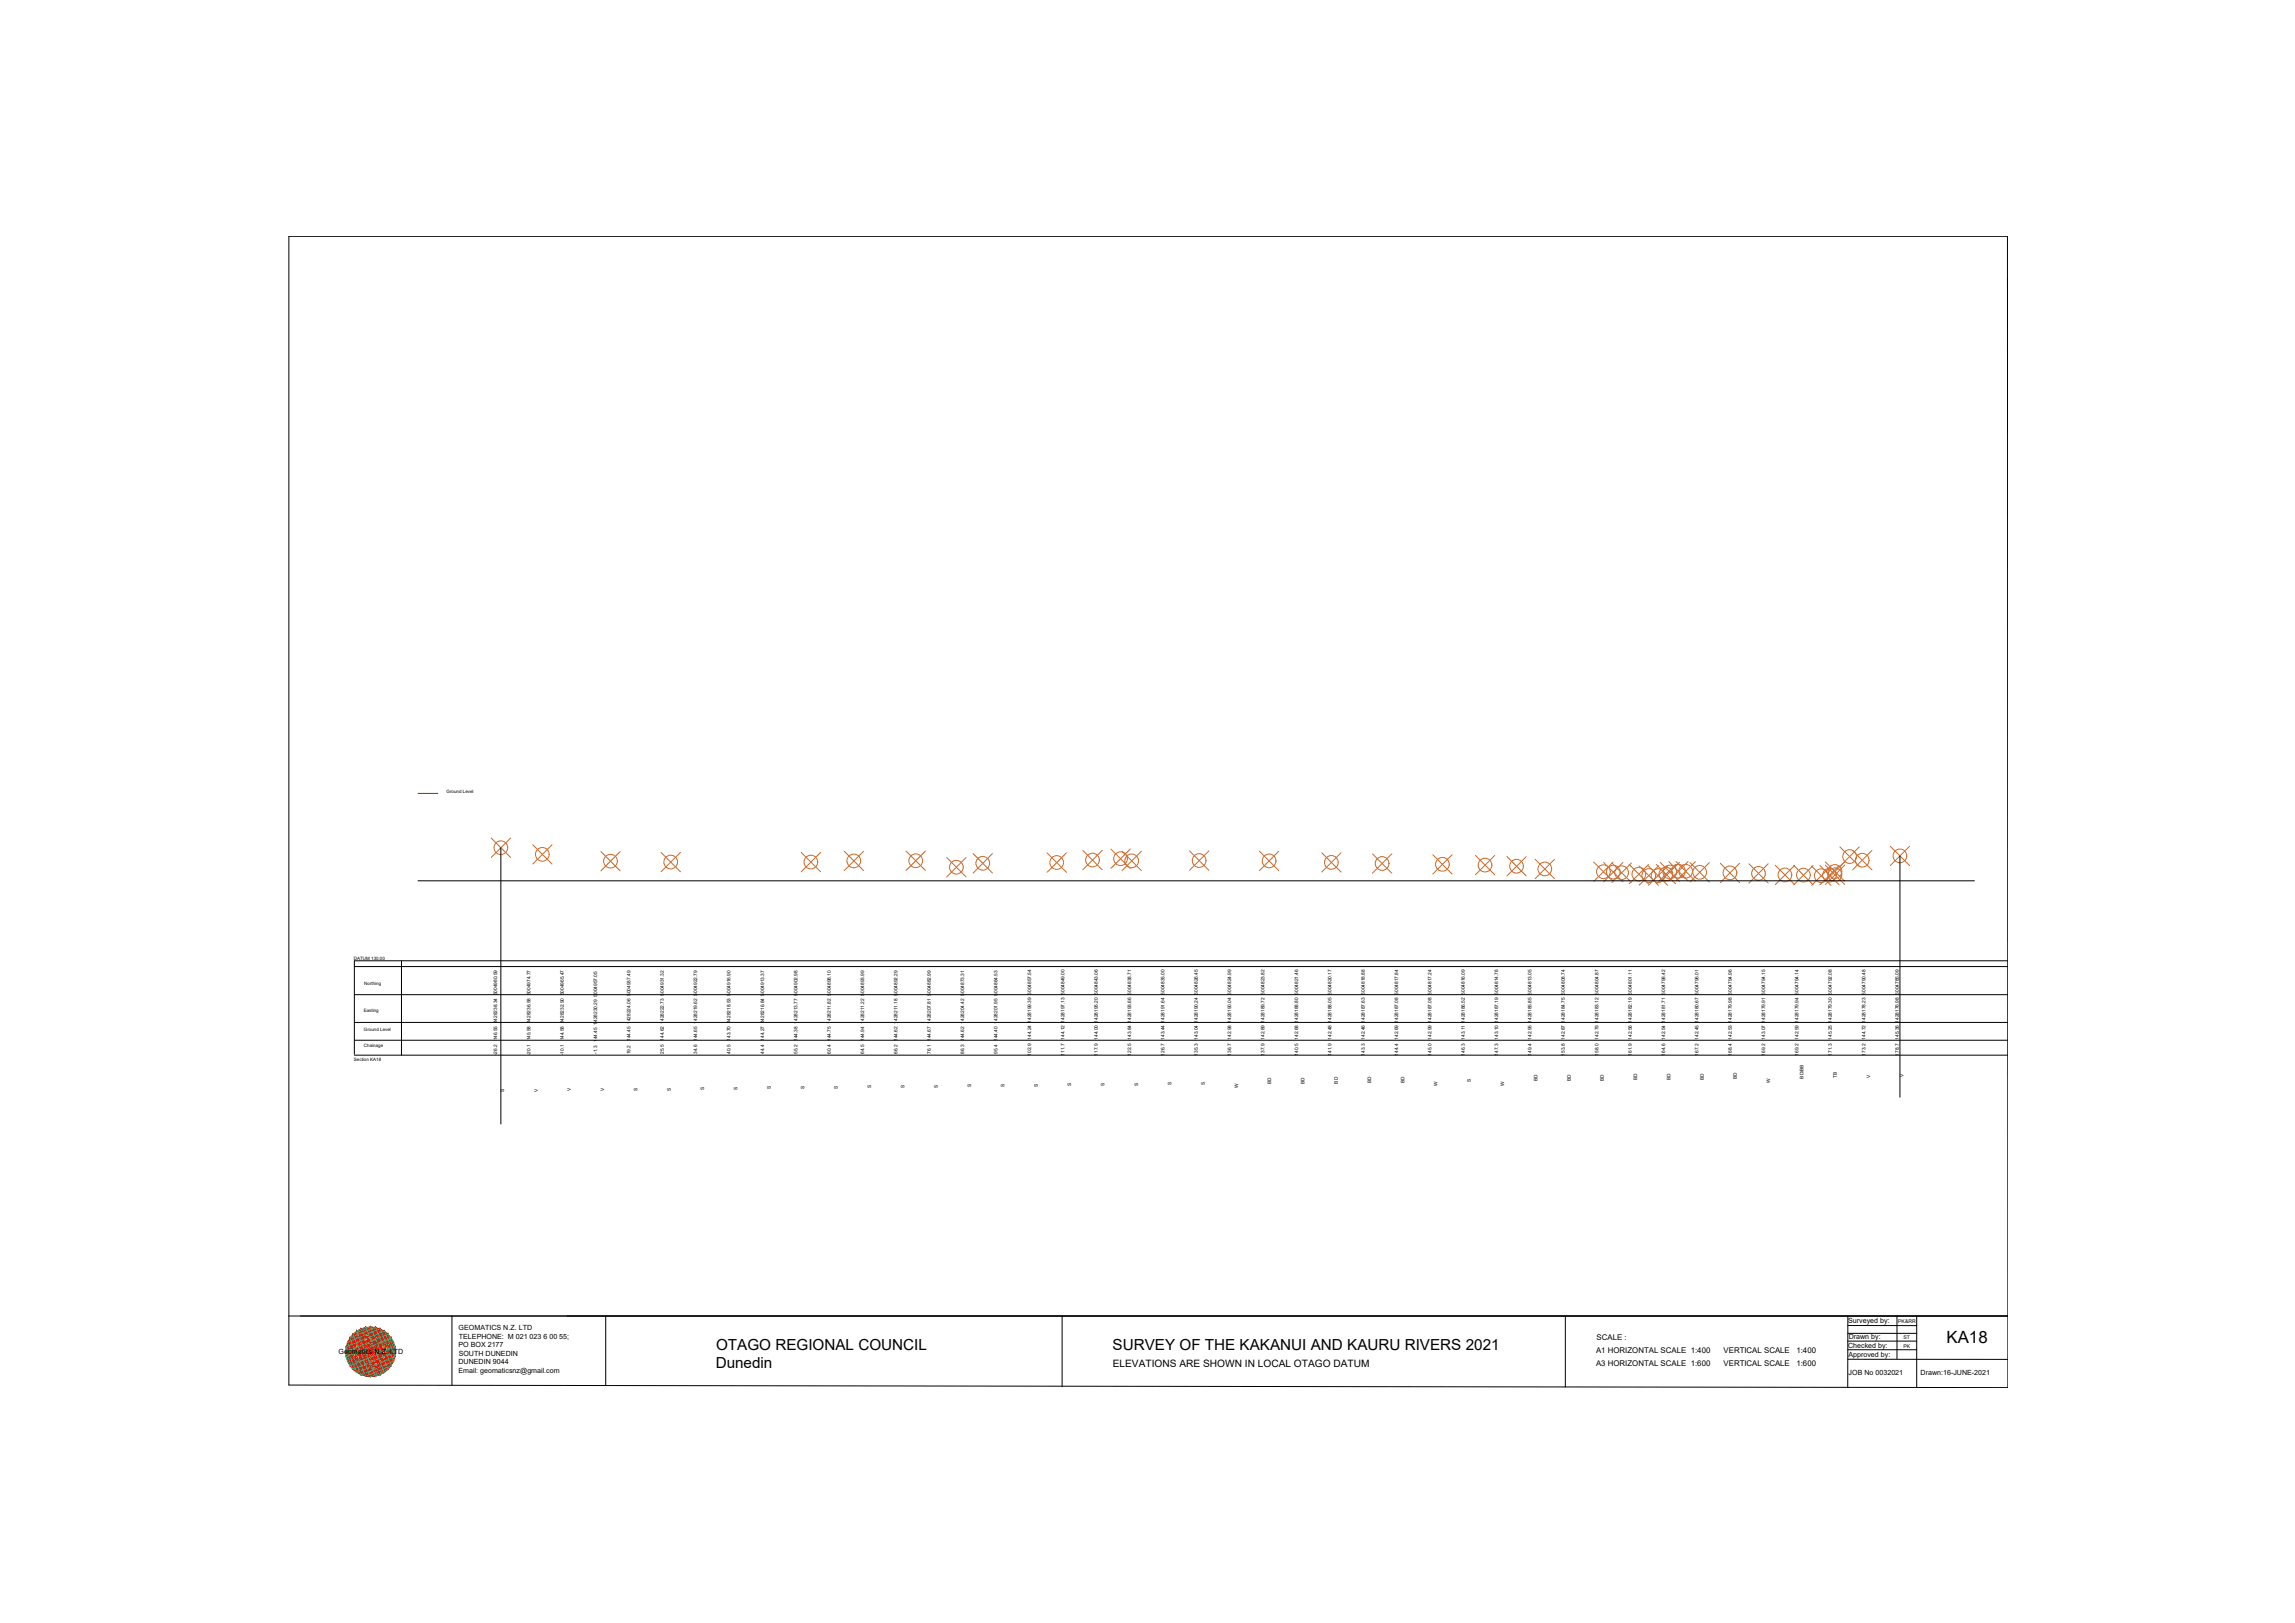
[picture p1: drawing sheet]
<svg xmlns="http://www.w3.org/2000/svg" width="420mm" height="297mm" viewBox="0 0 420 297" stroke-linecap="round" stroke-linejoin="round" font-family="sans-serif">
<defs><g id="words">
<text font-size="3.1" x="356.4" y="245.7">KA18</text>
<g font-size="2.8">
<text x="131" y="250.3">Dunedin</text>
<text x="131.1" y="247">OTAGO REGIONAL COUNCIL</text>
<text x="203.7" y="247">SURVEY OF THE KAKANUI AND KAURU RIVERS 2021</text>
</g>
<text font-size="1.9" x="203.7" y="250.1">ELEVATIONS ARE SHOWN IN LOCAL OTAGO DATUM</text>
<g font-size="1.4">
<text x="292.3" y="245.2">SCALE :</text>
<text x="292.2" y="247.6">A1 HORIZONTAL SCALE 1:400</text>
<text x="292.2" y="250">A3 HORIZONTAL SCALE 1:600</text>
<text x="315.5" y="247.6">VERTICAL SCALE</text>
<text x="315.5" y="250">VERTICAL SCALE</text>
<text x="328.9" y="247.6">1:400</text>
<text x="328.9" y="250">1:600</text>
</g>
<g font-size="1.3">
<text x="84" y="243.4">GEOMATICS N.Z. LTD</text>
<text x="84" y="245">TELEPHONE: M 021 023 6 00 55;</text>
<text x="338.3" y="242.1">Surveyed by:</text>
<text x="338.5" y="245.1">Drawn by:</text>
<text x="62" y="247.8">Geomatics N.Z. LTD</text>
<text x="83.9" y="246.6">PO BOX 2177</text>
<text x="83.9" y="249.7">DUNEDIN 9044</text>
<text x="83.9" y="251.3">Email: geomaticsnz@gmail.com</text>
<text x="84" y="248.1">SOUTH DUNEDIN</text>
<text x="338.3" y="246.6">Checked by:</text>
<text x="338.4" y="248.3">Approved by:</text>
<text x="338.4" y="251.7">JOB No 0032021</text>
<text x="351.6" y="251.7">Drawn:16-JUNE-2021</text>
</g>
<g font-size=".9">
<text x="91" y="190.4" transform="rotate(-90 91 190.4)">146.55 1428238.34 5004980.59</text>
<text x="97.1" y="190.4" transform="rotate(-90 97.1 190.4)">145.58 1428236.58 5004974.77</text>
<text x="103.2" y="190.4" transform="rotate(-90 103.2 190.4)">144.58 1428232.90 5004965.47</text>
<text x="109.3" y="190.7" transform="rotate(-90 109.3 190.7)">144.45 1428230.29 5004957.05</text>
<text x="115.4" y="190.5" transform="rotate(-90 115.4 190.5)">144.45 1428224.06 5004937.49</text>
<text x="121.5" y="190.5" transform="rotate(-90 121.5 190.5)">144.62 1428222.73 5004931.32</text>
<text x="127.7" y="190.5" transform="rotate(-90 127.7 190.5)">144.65 1428219.62 5004922.79</text>
<text x="133.8" y="190.5" transform="rotate(-90 133.8 190.5)">143.70 1428218.53 5004916.90</text>
<text x="139.9" y="190.5" transform="rotate(-90 139.9 190.5)">144.27 1428216.84 5004913.37</text>
<text x="146" y="190.5" transform="rotate(-90 146 190.5)">144.38 1428213.77 5004902.98</text>
<text x="152.1" y="190.5" transform="rotate(-90 152.1 190.5)">144.75 1428211.82 5004898.10</text>
<text x="158.2" y="190.5" transform="rotate(-90 158.2 190.5)">144.94 1428211.22 5004893.99</text>
<text x="164.3" y="190.5" transform="rotate(-90 164.3 190.5)">144.62 1428211.18 5004892.29</text>
<text x="170.4" y="190.5" transform="rotate(-90 170.4 190.5)">144.67 1428207.81 5004882.99</text>
<text x="176.5" y="190.5" transform="rotate(-90 176.5 190.5)">144.62 1428204.42 5004873.31</text>
<text x="182.6" y="190.5" transform="rotate(-90 182.6 190.5)">144.40 1428201.95 5004864.53</text>
<text x="188.8" y="190.3" transform="rotate(-90 188.8 190.3)">144.24 1428199.39 5004857.54</text>
<text x="194.9" y="190.3" transform="rotate(-90 194.9 190.3)">144.12 1428197.13 5004849.00</text>
<text x="201" y="190.3" transform="rotate(-90 201 190.3)">144.00 1428195.20 5004843.06</text>
<text x="207.1" y="190.3" transform="rotate(-90 207.1 190.3)">143.84 1428193.66 5004838.71</text>
<text x="213.2" y="190.3" transform="rotate(-90 213.2 190.3)">143.44 1428191.64 5004835.00</text>
<text x="219.3" y="190.3" transform="rotate(-90 219.3 190.3)">143.04 1428190.24 5004826.45</text>
<text x="225.4" y="190.3" transform="rotate(-90 225.4 190.3)">142.98 1428190.04 5004824.99</text>
<text x="231.5" y="190.3" transform="rotate(-90 231.5 190.3)">142.89 1428189.72 5004823.82</text>
<text x="237.6" y="190.3" transform="rotate(-90 237.6 190.3)">142.68 1428188.80 5004821.46</text>
<text x="243.7" y="190.3" transform="rotate(-90 243.7 190.3)">142.48 1428188.05 5004820.17</text>
<text x="249.9" y="190.3" transform="rotate(-90 249.9 190.3)">142.46 1428187.63 5004818.88</text>
<text x="256" y="190.3" transform="rotate(-90 256 190.3)">142.69 1428187.08 5004817.84</text>
<text x="262.1" y="190.3" transform="rotate(-90 262.1 190.3)">142.99 1428187.08 5004817.24</text>
<text x="268.2" y="190.3" transform="rotate(-90 268.2 190.3)">143.11 1428186.52 5004816.09</text>
<text x="274.3" y="190.3" transform="rotate(-90 274.3 190.3)">143.10 1428187.19 5004814.78</text>
<text x="280.4" y="190.3" transform="rotate(-90 280.4 190.3)">142.95 1428185.85 5004813.05</text>
<text x="286.5" y="190.3" transform="rotate(-90 286.5 190.3)">142.87 1428184.75 5004808.74</text>
<text x="292.6" y="190.3" transform="rotate(-90 292.6 190.3)">142.79 1428183.12 5004804.87</text>
<text x="298.7" y="190.3" transform="rotate(-90 298.7 190.3)">142.56 1428182.19 5004801.11</text>
<text x="304.8" y="190.3" transform="rotate(-90 304.8 190.3)">142.54 1428181.71 5004798.42</text>
<text x="310.9" y="190.3" transform="rotate(-90 310.9 190.3)">142.45 1428180.67 5004796.01</text>
<text x="317.1" y="190.3" transform="rotate(-90 317.1 190.3)">142.53 1428179.98 5004794.96</text>
<text x="323.2" y="190.3" transform="rotate(-90 323.2 190.3)">143.07 1428179.91 5004794.15</text>
<text x="329.3" y="190.3" transform="rotate(-90 329.3 190.3)">142.59 1428179.94 5004794.14</text>
<text x="335.4" y="190.3" transform="rotate(-90 335.4 190.3)">145.25 1428179.30 5004792.08</text>
<text x="341.5" y="190.3" transform="rotate(-90 341.5 190.3)">144.72 1428178.23 5004790.48</text>
<text x="347.6" y="190.3" transform="rotate(-90 347.6 190.3)">145.36 1428176.98 5004785.09</text>
<text x="91" y="193.1" transform="rotate(-90 91 193.1)">-26.2</text>
<text x="97.1" y="193.1" transform="rotate(-90 97.1 193.1)">-20.1</text>
<text x="103.2" y="193.1" transform="rotate(-90 103.2 193.1)">-10.1</text>
<text x="109.3" y="192.9" transform="rotate(-90 109.3 192.9)">-1.3</text>
<text x="115.4" y="193" transform="rotate(-90 115.4 193)">19.2</text>
<text x="121.5" y="192.9" transform="rotate(-90 121.5 192.9)">25.5</text>
<text x="127.7" y="192.9" transform="rotate(-90 127.7 192.9)">34.6</text>
<text x="133.8" y="192.9" transform="rotate(-90 133.8 192.9)">40.5</text>
<text x="139.9" y="192.9" transform="rotate(-90 139.9 192.9)">44.4</text>
<text x="146" y="192.9" transform="rotate(-90 146 192.9)">55.2</text>
<text x="152.1" y="192.9" transform="rotate(-90 152.1 192.9)">60.4</text>
<text x="158.2" y="192.9" transform="rotate(-90 158.2 192.9)">64.5</text>
<text x="164.3" y="192.9" transform="rotate(-90 164.3 192.9)">66.2</text>
<text x="170.4" y="192.9" transform="rotate(-90 170.4 192.9)">76.1</text>
<text x="176.5" y="192.9" transform="rotate(-90 176.5 192.9)">86.3</text>
<text x="182.6" y="192.9" transform="rotate(-90 182.6 192.9)">95.4</text>
<text x="188.8" y="193.2" transform="rotate(-90 188.8 193.2)">102.9</text>
<text x="194.9" y="193.2" transform="rotate(-90 194.9 193.2)">111.7</text>
<text x="201" y="193.2" transform="rotate(-90 201 193.2)">117.9</text>
<text x="207.1" y="193.2" transform="rotate(-90 207.1 193.2)">122.5</text>
<text x="213.2" y="193.2" transform="rotate(-90 213.2 193.2)">126.7</text>
<text x="219.3" y="193.2" transform="rotate(-90 219.3 193.2)">135.3</text>
<text x="225.4" y="193.2" transform="rotate(-90 225.4 193.2)">136.7</text>
<text x="231.5" y="193.2" transform="rotate(-90 231.5 193.2)">137.9</text>
<text x="237.6" y="193.2" transform="rotate(-90 237.6 193.2)">140.5</text>
<text x="243.7" y="193.2" transform="rotate(-90 243.7 193.2)">141.9</text>
<text x="249.9" y="193.2" transform="rotate(-90 249.9 193.2)">143.3</text>
<text x="256" y="193.2" transform="rotate(-90 256 193.2)">144.4</text>
<text x="262.1" y="193.2" transform="rotate(-90 262.1 193.2)">145.0</text>
<text x="268.2" y="193.2" transform="rotate(-90 268.2 193.2)">146.3</text>
<text x="274.3" y="193.2" transform="rotate(-90 274.3 193.2)">147.3</text>
<text x="280.4" y="193.2" transform="rotate(-90 280.4 193.2)">149.4</text>
<text x="281.5" y="197.9" transform="rotate(-90 281.5 197.9)">BD</text>
<text x="286.5" y="193.2" transform="rotate(-90 286.5 193.2)">153.8</text>
<text x="287.6" y="197.9" transform="rotate(-90 287.6 197.9)">BD</text>
<text x="292.6" y="193.2" transform="rotate(-90 292.6 193.2)">158.0</text>
<text x="293.6" y="197.8" transform="rotate(-90 293.6 197.8)">BD</text>
<text x="298.7" y="193.2" transform="rotate(-90 298.7 193.2)">161.9</text>
<text x="299.7" y="197.7" transform="rotate(-90 299.7 197.7)">BD</text>
<text x="304.8" y="193.2" transform="rotate(-90 304.8 193.2)">164.6</text>
<text x="305.8" y="197.7" transform="rotate(-90 305.8 197.7)">BD</text>
<text x="310.9" y="193.2" transform="rotate(-90 310.9 193.2)">167.2</text>
<text x="311.9" y="197.6" transform="rotate(-90 311.9 197.6)">BD</text>
<text x="317.1" y="193.2" transform="rotate(-90 317.1 193.2)">168.4</text>
<text x="318" y="197.5" transform="rotate(-90 318 197.5)">BD</text>
<text x="323.2" y="193.2" transform="rotate(-90 323.2 193.2)">169.2</text>
<text x="329.3" y="193.2" transform="rotate(-90 329.3 193.2)">169.2</text>
<text x="330.2" y="197.4" transform="rotate(-90 330.2 197.4)">BD/BB</text>
<text x="335.4" y="193.2" transform="rotate(-90 335.4 193.2)">171.3</text>
<text x="336.3" y="197.3" transform="rotate(-90 336.3 197.3)">TB</text>
<text x="341.5" y="193.2" transform="rotate(-90 341.5 193.2)">173.2</text>
<text x="342.4" y="197.2" transform="rotate(-90 342.4 197.2)">V</text>
<text x="347.6" y="193.2" transform="rotate(-90 347.6 193.2)">178.7</text>
<text x="348.5" y="197.2" transform="rotate(-90 348.5 197.2)">V</text>
<text x="92.3" y="199.9" transform="rotate(-90 92.3 199.9)">S</text>
<text x="98.4" y="199.8" transform="rotate(-90 98.4 199.8)">V</text>
<text x="104.5" y="199.7" transform="rotate(-90 104.5 199.7)">V</text>
<text x="110.6" y="199.7" transform="rotate(-90 110.6 199.7)">V</text>
<text x="116.7" y="199.6" transform="rotate(-90 116.7 199.6)">S</text>
<text x="122.8" y="199.6" transform="rotate(-90 122.8 199.6)">S</text>
<text x="128.9" y="199.5" transform="rotate(-90 128.9 199.5)">S</text>
<text x="135" y="199.5" transform="rotate(-90 135 199.5)">S</text>
<text x="141.1" y="199.4" transform="rotate(-90 141.1 199.4)">S</text>
<text x="147.3" y="199.3" transform="rotate(-90 147.3 199.3)">S</text>
<text x="153.4" y="199.3" transform="rotate(-90 153.4 199.3)">S</text>
<text x="159.5" y="199.2" transform="rotate(-90 159.5 199.2)">S</text>
<text x="165.6" y="199.1" transform="rotate(-90 165.6 199.1)">S</text>
<text x="171.7" y="199.1" transform="rotate(-90 171.7 199.1)">S</text>
<text x="177.8" y="199" transform="rotate(-90 177.8 199)">S</text>
<text x="183.9" y="198.9" transform="rotate(-90 183.9 198.9)">S</text>
<text x="190" y="198.9" transform="rotate(-90 190 198.9)">S</text>
<text x="196.1" y="198.8" transform="rotate(-90 196.1 198.8)">S</text>
<text x="202.2" y="198.7" transform="rotate(-90 202.2 198.7)">S</text>
<text x="208.3" y="198.7" transform="rotate(-90 208.3 198.7)">S</text>
<text x="214.5" y="198.6" transform="rotate(-90 214.5 198.6)">S</text>
<text x="220.6" y="198.5" transform="rotate(-90 220.6 198.5)">S</text>
<text x="226.7" y="199.2" transform="rotate(-90 226.7 199.2)">W</text>
<text x="232.7" y="198.4" transform="rotate(-90 232.7 198.4)">BD</text>
<text x="238.8" y="198.4" transform="rotate(-90 238.8 198.4)">BD</text>
<text x="244.9" y="198.3" transform="rotate(-90 244.9 198.3)">BD</text>
<text x="251" y="198.2" transform="rotate(-90 251 198.2)">BD</text>
<text x="257.1" y="198.2" transform="rotate(-90 257.1 198.2)">BD</text>
<text x="263.2" y="198.8" transform="rotate(-90 263.2 198.8)">W</text>
<text x="269.3" y="198" transform="rotate(-90 269.3 198)">S</text>
<text x="275.4" y="198.7" transform="rotate(-90 275.4 198.7)">W</text>
<text x="324.1" y="198.2" transform="rotate(-90 324.1 198.2)">W</text>
<text x="347.5" y="242.2">PK&amp;RR</text>
<text x="348.5" y="245">ST</text>
<text x="348.5" y="246.8">PK</text>
</g>
<g font-size=".8">
<text x="81.8" y="145.2">Ground Level</text>
<text x="64.8" y="175.7">DATUM 130.00</text>
<text x="66.6" y="185.2">Easting</text>
<text x="66.7" y="180.4">Northing</text>
<text x="66.6" y="188.7">Ground Level</text>
<text x="66.6" y="191.6">Chainage</text>
<text x="64.8" y="194.3">Section KA18</text>
</g>
</g></defs>
<!-- layer: 0 -->
<g fill="none" stroke="#cd6928" stroke-width=".18">
<path d="M89.9 153.4l3.6 3.5M93.5 153.4l-3.6 3.5M97.5 154.6l3.6 3.5M101.1 154.6l-3.6 3.5M110 155.9l3.5 3.5M113.5 155.9l-3.5 3.5M121 156l3.6 3.5M124.6 156l-3.6 3.5M146.7 156l3.5 3.5M150.2 156l-3.5 3.5M154.5 155.8l3.6 3.5M158.1 155.8l-3.6 3.5"/>
<path d="M165.9 155.8l3.5 3.5M169.4 155.8l-3.5 3.5M173.3 157l3.6 3.5M176.9 157l-3.6 3.5M178.2 156.2l3.5 3.6M181.7 156.2l-3.5 3.6M191.7 156.1l3.5 3.5M195.2 156.1l-3.5 3.5M198.2 155.6l3.6 3.6M201.8 155.6l-3.6 3.6M203.4 155.4l3.5 3.5M205.4 155.8l3.6 3.5"/>
<path d="M206.9 155.4l-3.5 3.5M209 155.8l-3.6 3.5M217.8 155.7l3.5 3.6M221.3 155.7l-3.5 3.6M230.6 155.8l3.5 3.5M234.1 155.8l-3.5 3.5M242 156.1l3.5 3.5M245.5 156.1l-3.5 3.5M251.3 156.3l3.5 3.5M254.8 156.3l-3.5 3.5M262.3 156.4l3.5 3.6M265.8 156.4l-3.5 3.6"/>
<path d="M270.1 156.6l3.5 3.5M273.6 156.6l-3.5 3.5M275.9 156.8l3.5 3.5M279.4 156.8l-3.5 3.5M281.1 157.3l3.5 3.5M284.6 157.3l-3.5 3.5M291.8 157.8l3.5 3.5M293.6 157.9l3.5 3.5M295.1 158l3.6 3.5M295.3 157.8l-3.5 3.5M297.1 157.9l-3.5 3.5M298.3 158.2l3.5 3.6"/>
<path d="M298.7 158l-3.6 3.5M300.1 158.5l3.5 3.5M301.8 158.5l3.5 3.5M301.8 158.2l-3.5 3.6M303.2 158.2l3.6 3.5M303.6 158.5l-3.5 3.5M303.9 157.8l3.6 3.6M305.3 158.5l-3.5 3.5M305.5 157.7l3.6 3.5M306.8 158.2l-3.6 3.5M306.8 157.7l3.6 3.5M307.5 157.8l-3.6 3.6"/>
<path d="M309.1 157.7l-3.6 3.5M309.4 157.9l3.5 3.5M310.4 157.7l-3.6 3.5M312.9 157.9l-3.5 3.5M314.9 158l3.6 3.5M318.5 158l-3.6 3.5M320.2 158.1l3.5 3.5M323.7 158.1l-3.5 3.5M325 158.4l3.5 3.5M328.4 158.4l3.5 3.5M328.5 158.4l-3.5 3.5M331.7 158.5l3.5 3.5"/>
<path d="M331.9 158.4l-3.5 3.5M333.2 158.4l3.5 3.5M334.2 157.7l3.5 3.6M334.2 158.3l3.5 3.6M335.2 158.5l-3.5 3.5M336.7 158.4l-3.5 3.5M336.9 155l3.5 3.5M337.7 157.7l-3.5 3.6M337.7 158.3l-3.5 3.6M339.2 155.7l3.5 3.5M340.4 155l-3.5 3.5M342.7 155.7l-3.5 3.5"/>
<path d="M346.1 154.9l3.5 3.5M349.6 154.9l-3.5 3.5"/>
<circle cx="91.7" cy="155.1" r="1.25"/>
<circle cx="99.3" cy="156.4" r="1.25"/>
<circle cx="111.8" cy="157.6" r="1.25"/>
<circle cx="122.8" cy="157.8" r="1.25"/>
<circle cx="148.4" cy="157.8" r="1.25"/>
<circle cx="156.3" cy="157.6" r="1.25"/>
<circle cx="167.6" cy="157.5" r="1.25"/>
<circle cx="175.1" cy="158.7" r="1.25"/>
<circle cx="179.9" cy="158" r="1.25"/>
<circle cx="193.5" cy="157.9" r="1.25"/>
<circle cx="200" cy="157.4" r="1.25"/>
<circle cx="205.1" cy="157.2" r="1.25"/>
<circle cx="207.2" cy="157.6" r="1.25"/>
<circle cx="219.5" cy="157.5" r="1.25"/>
<circle cx="232.3" cy="157.6" r="1.25"/>
<circle cx="243.7" cy="157.8" r="1.25"/>
<circle cx="253" cy="158" r="1.25"/>
<circle cx="264.1" cy="158.2" r="1.25"/>
<circle cx="271.9" cy="158.3" r="1.25"/>
<circle cx="277.6" cy="158.5" r="1.25"/>
<circle cx="282.8" cy="159" r="1.25"/>
<circle cx="293.5" cy="159.5" r="1.25"/>
<circle cx="295.4" cy="159.6" r="1.25"/>
<circle cx="296.9" cy="159.7" r="1.25"/>
<circle cx="300" cy="160" r="1.25"/>
<circle cx="305" cy="160" r="1.25"/>
<circle cx="305.7" cy="159.6" r="1.25"/>
<circle cx="307.3" cy="159.4" r="1.25"/>
<circle cx="308.6" cy="159.5" r="1.25"/>
<circle cx="311.2" cy="159.6" r="1.25"/>
<circle cx="316.7" cy="159.7" r="1.25"/>
<circle cx="321.9" cy="159.8" r="1.25"/>
<circle cx="335.9" cy="159.5" r="1.25"/>
<circle cx="338.6" cy="156.8" r="1.25"/>
<circle cx="340.9" cy="157.4" r="1.25"/>
<circle cx="347.8" cy="156.6" r="1.25"/>
<circle cx="301.9" cy="160.2" r="1.25"/>
<circle cx="303.5" cy="160.3" r="1.25"/>
<circle cx="326.8" cy="160.1" r="1.25"/>
<circle cx="330.2" cy="160.2" r="1.25"/>
<circle cx="333.4" cy="160.3" r="1.25"/>
<circle cx="334.9" cy="160.2" r="1.25"/>
<circle cx="335.9" cy="160.1" r="1.25"/>
</g>
<g fill="none" stroke="#000" stroke-width=".18">
<path d="M52.9 43.3h314.6l.1 210.7-314.7-.5zM91.7 155.2v50.5M347.8 156.6v44.2M64.9 176.9h302.7M73.5 175.8v17.3M76.5 161.2h285M367.6 175.8h-302.7v17.2M64.9 193.1h302.7M64.9 190.4h302.7M64.9 187.1h302.7M64.9 182h302.7M52.9 240.9h314.7"/>
<path d="M82.7 240.8v12.7M110.9 240.8v12.8M194.4 240.9v12.9M286.6 240.9v12.9M338.3 245.4h12.6M338.3 247h12.6M338.3 248.8h29.3M338.3 242.6h12.6M338.3 244h12.6M338.3 240.9v13M347.3 240.9v7.8M350.9 240.9v13"/>
</g>
<!-- layer: geo -->
<g fill="none" stroke="#545454" stroke-width=".18">
<path d="M63.3 247.4h9.1M63.4 246.5h8.9v1.8h-8.9zM63.6 245.7h8.5v3.5h-8.5zM63.6 245.7h.1M64 244.9h7.6v5h-7.6zM64.6 244.2h6.5v6.4h-6.5zM65.3 243.6h.1M65.3 243.6h5.1v7.6h-5.1zM66.1 243.2h3.5v8.4h-3.5zM66.9 242.9h1.8v9h-1.7zM67.8 242.8v9.2M71.6 244.9h.1"/>
<path d="M72.3 246.5h.1"/>
</g>
<g fill="none" stroke="#ff0" stroke-width=".18">
<path d="M63.3 247.4l4.5-4.6 4.6 4.6-4.6 4.5-4.4-4.5M63.4 246.5l3.6-3.6 5.3 5.4-3.6 3.6zM64.6 250.6h.1M64.6 244.2l6.5 6.4M65.3 251.2l-1.3-1.3 6.4-6.3 1.2 1.3-6.3 6.3M65.3 243.6l6.3 6.3-1.2 1.3-6.4-6.3zM66.1 243.2l6 6-2.5 2.4-6-5.9zM68.7 251.9h.1M68.7 242.9l3.6 3.6-5.3 5.4-3.6-3.6zM69.6 243.2l2.5 2.5-6 5.9-2.5-2.4zM71.1 244.1h.1M71.1 244.2l-6.5 6.4"/>
<path d="M71.1 250.6h.1"/>
</g>
<g fill="none" stroke="#00b85c" stroke-width=".18">
<path d="M63.3 247.4l1.3 3.2 7.8-3.2-1.3-3.2-7.8 3.2M63.4 246.5l7-2.9 1.9 4.7-7 2.9zM63.4 248.3l8.2-3.4 .7 1.6-8.2 3.4zM63.6 245.7l8.5 3.5M63.6 245.7l2.5 5.9M64 244.9l4.7-2 2.9 7-4.6 2zM64.6 244.2l3.2-1.4 3.3 7.8-3.3 1.4zM65.3 243.6l1.7-.7 3.4 8.3-1.7 .7zM66.1 243.2l3.5 8.4M69.6 243.2l-3.5 8.4M69.6 243.2l2.5 6M69.6 243.2l-6 2.5"/>
<path d="M72.1 245.7l-8.5 3.5M72.1 249.2l-6 2.4"/>
</g>
<g fill="none" stroke="#f00" stroke-width=".18">
<path d="M63.3 247.4l2.8 4.2M63.3 247.4l6.3 4.2M63.3 247.4l8.8 1.8M63.3 247.4h.1M63.4 248.3h.1M63.4 246.5h.1M63.4 246.5l8.9 1.8M63.4 246.5l.6 3.4M63.4 246.5l3.6 5.4M63.4 248.3l1.9 2.9M63.4 246.5l7 4.7M63.4 248.3l5.3 3.6"/>
<path d="M63.4 248.3l8.2 1.6M63.6 245.7l1 4.9M63.6 245.7l4.2 6.3M63.6 249.2l1 1.4M63.6 249.2l4.2 2.8M63.6 245.7l7.5 4.9M63.6 245.7l8.8 1.7M63.6 249.2l7.5 1.4M63.6 245.7l-.3 1.7M63.6 245.7h.1M63.7 249.2h.1M64 249.9h.1"/>
<path d="M64 244.9h.1M64 244.9l7.6 5M64 244.9l1.3 6.3M64 244.9l4.7 7M64 249.9l3 2M64 249.9l6.4 1.3M64 244.9l-.6 3.4M64.1 244.9l8.2 1.6M64.6 244.2h.1M64.6 244.2l1.5 7.4M64.6 244.2l5 7.4M64.6 244.2l7.5 5"/>
<path d="M64.6 250.6l1.5 1M64.6 244.2l-1 1.4M64.6 244.2l7.5 1.5M64.6 250.6l5 1M64.6 244.2l-1 5M64.7 250.6h.1M65.3 243.6h.1M65.3 251.2h.1M65.3 243.6l5.1 7.6M65.3 243.6l1.7 8.3M65.3 243.6l-1.9 2.9M65.3 251.2l3.4 .7"/>
<path d="M65.3 243.6l-1.3 6.3M65.3 243.6l7 4.7M65.3 243.6l6.3 1.3M66.1 243.2h.1M66.1 243.2l1.7 8.8M66.1 243.2l5 7.4M66.1 243.2l-1.5 1M66.1 243.2l6.3 4.2M66.1 243.2l-2.8 4.2M66.1 243.2l5 1M66.1 251.6l1.7 .4M66.1 243.2l-1.5 7.4"/>
<path d="M66.1 251.6h.1M67 242.9h.1M67 251.9h.1M67 242.9l1.7 9M67 242.9l4.6 7M67 242.9l-3 2M67 242.9l5.3 3.6M67 242.9l-3.6 5.4M67 242.9l3.4 .7M67 242.9l-1.7 8.3M67.8 242.9h.1M67.8 242.8l1.8 8.8"/>
<path d="M67.8 242.8l-1.7 .4M67.8 242.8l4.3 6.4M67.8 242.8l-4.2 2.9M67.8 242.8l4.3 2.9M67.8 242.8l-4.2 6.4M67.8 242.8l1.8 .4M67.8 242.8l-1.7 8.8M67.9 251.9h.1M68.7 251.9h.1M68.7 242.9h.1M68.7 242.9l-1.7 9M68.7 242.9l1.7 8.3"/>
<path d="M68.7 242.9l-3.4 .7M68.7 242.9l3.6 5.4M68.7 242.9l-5.3 3.6M68.7 242.9l2.9 2M68.7 242.9l-4.7 7M69.5 243.2h.1M69.6 243.2l1.5 7.4M69.6 243.2l-5 1M69.6 251.6l-1.8 .4M69.6 243.2l2.8 4.2M69.6 243.2l-6.3 4.2M69.6 243.2l1.5 1"/>
<path d="M69.6 243.2l-5 7.4M69.6 243.2l-1.8 8.8M69.6 251.6h.1M70.4 251.2h.1M70.4 243.6h.1M70.4 243.6l-5.1 7.6M70.4 243.6l1.2 6.3M70.4 243.6l-6.4 1.3M70.4 251.2l-3.4 .7M70.4 243.6l1.9 2.9M70.4 243.6l-7 4.7M70.4 243.6l-1.7 8.3"/>
<path d="M71 244.2h.1M71.1 244.2l1 5M71.1 244.2l-7.5 1.5M71.1 250.6l-5 1M71.1 244.2l1 1.5M71.1 244.2l-7.5 5M71.1 250.6l-1.5 1M71.1 244.2l-5 7.4M71.1 244.2l-1.5 7.4M71.1 250.6h.1M71.6 244.9h.1M71.6 249.9h.1"/>
<path d="M71.6 244.9l-7.6 5M71.6 244.9l.7 3.4M71.6 244.9l-8.2 1.6M71.6 249.9l-6.3 1.3M71.6 249.9l-2.9 2M71.6 244.9l-4.6 7M71.6 244.9l-1.2 6.3M72 245.6h.1M72.1 249.1h.1M72.1 245.7l.3 1.7M72.1 245.7l-8.8 1.7 .3 1.8M72.1 249.2l-7.5 1.4"/>
<path d="M72.1 249.2l-4.3 2.8M72.1 245.7l-7.5 4.9M72.1 245.6l-4.3 6.4M72.1 249.2l-1 1.4M72.1 245.7l-1 4.9M72.3 246.5h.1M72.3 248.3h.1M72.3 246.5l-8.9 1.8M72.3 248.3l-8.3 1.6M72.3 246.5l-7 4.7M72.3 248.3l-5.3 3.6M72.3 246.5l-3.6 5.4"/>
<path d="M72.3 248.3l-1.9 2.9M72.3 246.5l-.7 3.4M72.4 247.4h.1M72.4 247.4l-.3 1.8M72.4 247.4l-8.8 1.8M72.4 247.4l-6.3 4.2M72.4 247.4l-2.8 4.2"/>
</g>
<!-- layer: 0 -->
<path d="M76.5 145.2h3.6" fill="none" stroke="#f00" stroke-width=".18"/>
<use href="#words"/>
</svg>
